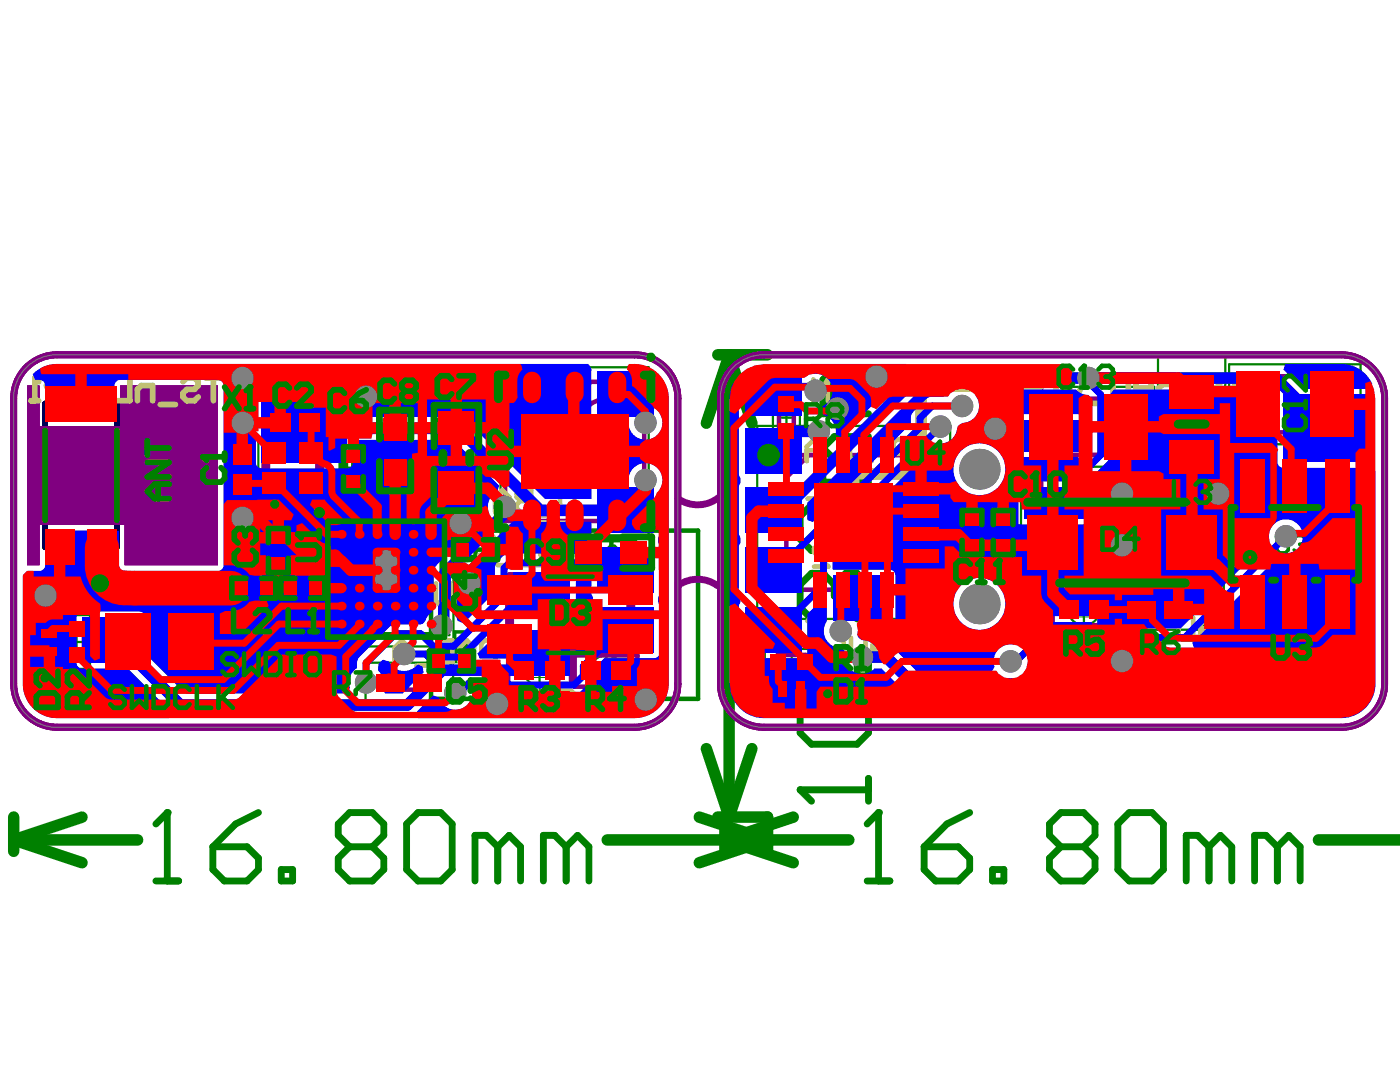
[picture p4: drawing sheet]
<svg xmlns="http://www.w3.org/2000/svg" width="279mm" height="216mm" viewBox="0 0 279 216" stroke-linecap="round" stroke-linejoin="round" font-family="sans-serif">
<g fill="none" stroke="#008000" stroke-width=".45">
<path d="M99.9 73.3h29.6v33.6h-29.6zM154.3 78h5.3v10.7h-5.3zM204.1 77.2h26.2v15.9h-26.2zM231.1 71.2h13.4v26.9h-13.4zM245.3 72.7h26.2v15.9h-26.2zM45.1 87.3h6.5v12.7h-6.5zM52.5 81.1h12.7v6.5h-12.7zM151.1 85h38.5v38.5h-38.5zM155.5 83.3h2.9M156.9 81.9v2.9M203.8 98.4h40.4v19.7h-40.4zM63.6 102.1h26.9v26.9h-26.9z"/>
<path d="M210 118.4h12.7v6.4h-12.7zM216.3 117.1v9M222.8 117.6h17.5v8.1h-17.5zM5.7 122.6h8.3v11h-8.3zM12.6 122.7h5.4v10.8h-5.4zM13.8 128.1h2.9M15.3 126.6v3M73 132.2h17.4v8.1h-17.4zM101.3 130.5h12.7v6.4h-12.7zM103.2 133.7h9M107.7 129.2v9M114.6 130.7h12.7v6.4h-12.7z"/>
<path d="M116.5 133.9h8.9M121 129.4v9M152.5 133.4h11v8.3h-11zM152.6 129.5h10.8v5.3h-10.8zM156.5 132.2h3M158 130.7v2.9M211.8 121.6h9"/>
<circle cx="107.7" cy="133.7" r="3.1"/>
<circle cx="121" cy="133.9" r="3.1"/>
<circle cx="216.3" cy="121.6" r="3.1"/>
</g>
<path d="M104.9 132.2h5.6v3h-5.6zM118.1 132.4h5.7v3h-5.7zM213.5 120.1h5.6v3h-5.6z" fill="none" stroke="#008000" stroke-width=".2"/>
<g fill="none" stroke="#008000" stroke-width=".9">
<path d="M48.8 84.8h19.2v19.8h-19.2zM68.5 89.1h4.1v8.9h-4.1zM69 93.6h3M70.5 92.1v2.9M75.7 81.8h6.3v16.1h-6.3zM76.4 89.9h4.9M78.9 87.4v4.9M86.6 80.9h9v21h-9zM87.1 91.4h8M91.1 87.4v8M110.2 90.1h9M114.7 85.6v8.9"/>
<path d="M46.2 115.3h8.9v4.1h-8.9zM49.2 117.4h2.9M50.6 115.9v2.9M53.5 105.4h4.1v8.9h-4.1zM54.1 109.9h2.9M55.5 108.4v2.9M56 115.3h8.9v4.1h-8.9zM59 117.4h2.9M60.4 115.9v2.9M72.6 115.6h8.9M77.1 111.1v8.9M86 105.9h53.3v33.6h-53.3z"/>
<path d="M90.4 107.6h9v4.1h-9zM93.4 109.7h3M94.9 108.2v3M113.9 107.1h16.2v6.3h-16.2zM119.5 110.3h5M122 107.8v4.9M191.9 101.8h4.1v8.9h-4.1zM192.5 106.2h3M192.5 103.4h3v5.7h-3zM194 104.8v2.9M198.1 101.8h4.2v8.9h-4.2zM198.7 106.3h3"/>
<path d="M198.7 103.4h3v5.7h-3zM200.2 104.8v2.9M85.6 129.8h9v4.2h-9zM88.6 131.9h3M90.1 130.4v3"/>
</g>
<g fill="none" stroke="#800080" stroke-width=".9">
<path d="M100.8 76.2h27.8v27.7h-27.8zM208.3 79.6h17.9v11.2h-17.9zM234.2 77.5h7.2v14.3h-7.2zM249.5 75.1h17.9v11.2h-17.9zM47 90.9h2.7v5.4h-2.7zM56.2 83h5.4v2.7h-5.4zM155.5 80.5h2.9v5.7h-2.9zM156.9 90.8h26.9v26.9h-26.9zM161.4 90.8l-4.5 4.5M210.1 118.5h12.5v6.3h-12.5zM211.5 100.2h25v16.1h-25zM216.5 100.2l-5 5"/>
<path d="M13.8 125.3h2.9v5.6h-2.9zM79 134.9h5.4v2.7h-5.4zM101.4 130.6h12.6v6.2h-12.6zM114.7 130.7h12.5v6.3h-12.5zM155.2 130.7h5.6v2.9h-5.6zM228.9 120.3h5.3v2.7h-5.3z"/>
<circle cx="120.5" cy="84.2" r="4.5"/>
<circle cx="9" cy="135.3" r=".45"/>
<circle cx="165.2" cy="138.4" r=".45"/>
</g>
<path d="M183.8 77.1h23.3v60h-23.3zM183.8 94.5h-13.4v11.7h13.4" fill="none" stroke="#800080" stroke-width="2.3"/>
<path d="M7.9 124.8h3.9v6.6h-3.9zM154.7 135.6h6.6v3.9h-6.6z" fill="none" stroke="#800080" stroke-width="1.1"/>
<path d="M53 89h10.8v8.9h-10.8zM101.7 115.1h24.2v15.2h-24.2z" fill="none" stroke="#800080" stroke-width="1.8"/>
<path d="M254.8 106.9v2.8l.6 .6h1.1l.6-.6v-2.8M258.2 107.5l.6-.6h1.2l.5 .6v.5" fill="none" stroke="#008000" stroke-width=".69"/>
<circle cx="260.5" cy="108" r=".34" fill="#008000"/>
<path d="M73.5 113.9v2.9l.6 .6h1.1l.6-.6v-2.9M76.9 117.4h1.1M77.5 113.9v3.5M259.4 108.6h.6M260 108.6l.5 .6v.5l-.5 .6h-1.2l-.6-.6M260.5 108l-.5 .6M89.6 126.7l-.6-.6h-1.1l-.6 .6v2.2l.6 .6h1.1l.6-.6M93 126.1h-2.3v1.7l1.2-.6h.6l.5 .6v1.1l-.5 .6h-1.2l-.6-.6" fill="none" stroke="#008000" stroke-width=".69"/>
<path d="M69 90.7h3v5.7h-3zM76.4 85.2h4.9v9.4h-4.9zM87.1 83.8h8v15.2h-8zM47.8 115.9h5.7v2.9h-5.7zM54.1 107h2.9v5.7h-2.9zM57.6 115.9h5.7v2.9h-5.7zM66 104.6h22.1v22h-22.1zM92.1 108.2h5.6v3h-5.6zM117.3 107.8h9.4v4.9h-9.4zM87.3 130.4h5.6v3h-5.6z" fill="none" stroke="#008000" stroke-width=".9"/>
<circle cx="77.5" cy="113.9" r=".34" fill="#008000"/>
<path d="M88.9 94.1v-2.3h.6l2.3 2.3h.6M89.5 95.3l-.6 .5v1.2l.6 .5h2.3l.6-.5v-1.2l-.6-.5M58 111v3.4h2.3M61.4 114.4h1.2M62 111v3.4M77.5 113.9l-.6 .6" fill="none" stroke="#008000" stroke-width=".69"/>
<path d="M77.9 87.8l-.4-.4v-.9l.4-.5h1.9l.4 .5v.9l-.4 .4M78.9 89.2l.4-.5h.5l.4 .5v.9l-.4 .5h-.5l-.4-.5M78.9 89.2l-.5-.5h-.5l-.4 .5v.9l.4 .5h.5l.5-.5M78.9 89.2v.9" fill="none" stroke="#008000" stroke-width=".46"/>
<circle cx="62" cy="111" r=".34" fill="#008000"/>
<path d="M50.3 110.2l-.5 .5v1.2l.5 .6h2.3l.6-.6v-1.2l-.6-.5M50.9 106.8h-.6l-.5 .5v1.2l.5 .5M62 111l-.6 .5" fill="none" stroke="#008000" stroke-width=".69"/>
<circle cx="50.9" cy="106.8" r=".34" fill="#008000"/>
<path d="M72.9 94.8l.6-.6h1.1v1.7l-.6 .6h-.5l-.6-.6zM73.5 93.1l-.6-.6v-1.1l.6-.6h2.3l.5 .6v1.1l-.5 .6M74.6 94.2l1.2 1.2 .5 1.1M50.9 106.8l.6 .5M51.5 107.3v.6M51.5 107.3l.5-.5h.6l.6 .5v1.2l-.6 .5" fill="none" stroke="#008000" stroke-width=".69"/>
<path d="M48.8 119.8h1.9l-1.9 1.8v.4l.5 .5h.9l.5-.5M51.6 119.8h1.8v2.7M123.1 109.3l-.4-.4h-.9l-.5 .4v1.9l.5 .4h.9l.4-.4v-.5l-.4-.4h-1.4M124.1 109.3l.4-.4h.9l.5 .4v1.9l-.5 .4h-.9l-.4-.4" fill="none" stroke="#008000" stroke-width=".46"/>
<circle cx="69.5" cy="108" r="1.34" fill="none" stroke="#008000" stroke-width=".9"/>
<path d="M247.7 95.1h4.4v5.8h-4.4zM255.7 95.1h4.5v5.8h-4.5zM264.7 95.1h4.5v5.8h-4.5zM247.7 116.1h4.4v5.9h-4.4zM256.2 116.1h4.5v5.9h-4.5zM264.7 116.1h4.5v5.9h-4.5z" fill="#000"/>
<path d="M245.7 101.3h25.5M245.7 115.8h25.5" fill="none" stroke="#000" stroke-width="1.4"/>
<path d="M9 80.5h14.3v28.7h-14.3z" fill="none" stroke="#000" stroke-width="1.1"/>
<path d="M144.7 167.6l13.6 4.5M144.7 167.6h24.7M144.7 163v6.9M158.3 163.1l-13.6 4.5M263.1 167.6h16.3" fill="none" stroke="#008000" stroke-width="2.3"/>
<path d="M173.1 175.8h4.5M175.3 162.1v13.7" fill="none" stroke="#008000" stroke-width="1.4"/>
<circle cx="175.3" cy="162.1" r=".69" fill="#008000"/>
<g fill="none" stroke="#008000" stroke-width="1.4">
<path d="M159.7 157.6h13.6M173.3 155.3v4.6M175.3 162.1l-2.2 2.3M184.4 169h6.8l2.3 2.2v2.3l-2.3 2.3h-4.5l-2.3-2.3zM193.5 162.1l-4.5 2.3-4.6 4.6M198.1 173.5h2.2v2.3h-2.2zM211.7 169l-2.3 2.2v2.3l2.3 2.3h4.6l2.2-2.3v-2.3l-2.2-2.2M211.7 169h4.6M211.7 169l-2.3-2.3v-2.3l2.3-2.3h4.6l2.2 2.3v2.3l-2.2 2.3M223.1 164.4l2.3-2.3h4.5l2.3 2.3v9.1l-2.3 2.3h-4.5l-2.3-2.3zM241.3 169l-2.3-2.3h-2.3v9.1M241.3 169v6.8"/>
<path d="M241.3 169l2.3-2.3 2.2 2.3v6.8M254.9 169l-2.2-2.3h-2.3v9.1M254.9 169v6.8M254.9 169l2.3-2.3 2.3 2.3v6.8"/>
</g>
<g fill="none" stroke="#008000" stroke-width="2.3">
<path d="M143.2 70.8h10M145.5 70.8l4.6 13.6M145.5 70.8l-4.5 13.6M145.5 70.8v92.2M141 149.4l4.5 13.6M150.1 149.4l-4.6 13.6M2.7 167.6l13.7 4.5M2.7 167.6h24.8M2.7 163v6.9M16.4 163.1l-13.7 4.5M121.2 167.6h32M139.5 163.1l13.7 4.5"/>
<path d="M143.2 163h10v6.9M153.2 167.6l-13.7 4.5"/>
</g>
<circle cx="159.7" cy="157.6" r=".69" fill="#008000"/>
<path d="M164.2 114.4h-2.2l-2.3 2.3v4.5l2.3 2.3M171.1 132.6h2.2v2.3h-2.2zM159.7 157.6l2.3 2.3M159.7 141.7l2.3-2.3h9.1l2.2 2.3v4.5l-2.2 2.3h-9.1l-2.3-2.3z" fill="none" stroke="#008000" stroke-width="1.4"/>
<circle cx="164.2" cy="114.4" r=".69" fill="#008000"/>
<path d="M166.5 78l-2.3 2.3v2.3h9.1M166.5 78h6.8M173.3 73.5h-6.8l-2.3 2.2 2.3 2.3M166.5 91.7l-2.3 2.2v2.3h9.1M166.5 91.7h6.8M173.3 87.1h-6.8l-2.3 2.3 2.3 2.3M159.7 103l2.3-2.2h9.1l2.2 2.2v4.6l-2.2 2.3h-9.1l-2.3-2.3zM164.2 114.4l2.3 2.3M166.5 116.7v2.2M166.5 116.7l2.3-2.3h2.3l2.2 2.3v4.5l-2.2 2.3M31.1 175.8h4.6M33.4 162.1v13.7" fill="none" stroke="#008000" stroke-width="1.4"/>
<circle cx="33.4" cy="162.1" r=".69" fill="#008000"/>
<g fill="none" stroke="#008000" stroke-width="1.4">
<path d="M33.4 162.1l-2.3 2.3M42.5 169h6.8l2.3 2.2v2.3l-2.3 2.3h-4.5l-2.3-2.3zM51.6 162.1l-4.6 2.3-4.5 4.6M56.1 173.5h2.3v2.3h-2.3zM69.8 169l-2.3 2.2v2.3l2.3 2.3h4.5l2.3-2.3v-2.3l-2.3-2.2M69.8 169h4.5M69.8 169l-2.3-2.3v-2.3l2.3-2.3h4.5l2.3 2.3v2.3l-2.3 2.3M81.1 164.4l2.3-2.3h4.6l2.2 2.3v9.1l-2.2 2.3h-4.6l-2.3-2.3zM99.3 169l-2.2-2.3h-2.3v9.1M99.3 169v6.8M99.3 169l2.3-2.3 2.3 2.3v6.8M113 169l-2.3-2.3h-2.3v9.1"/>
<path d="M113 169v6.8M113 169l2.3-2.3 2.2 2.3v6.8"/>
</g>
<path d="M5.3 73.3a8.6 8.6 0 0 1 6.1-2.5h115.2a8.7 8.7 0 0 1 8.7 8.7v56.9a8.7 8.7 0 0 1-8.7 8.7h-115.2a8.7 8.7 0 0 1-8.7-8.7v-56.9a8.6 8.6 0 0 1 2.6-6.2zM146.3 73.3a8.6 8.6 0 0 1 6.2-2.5h115.2a8.7 8.7 0 0 1 8.6 8.7v56.9a8.7 8.7 0 0 1-8.6 8.7h-115.2a8.7 8.7 0 0 1-8.7-8.7v-56.9a8.6 8.6 0 0 1 2.5-6.2zM143.7 99.1a6.8 6.8 0 0 1-8.4 .4M135.4 116.7a6.8 6.8 0 0 1 7.8 .1" fill="none" stroke="#800080" stroke-width="1.4"/>
<path d="M145.7 73.9a8.5 8.5 0 0 1 6.8-3.1h115.2a8.6 8.6 0 0 1 8.6 8.7v56.9a8.6 8.6 0 0 1-8.6 8.7h-115.2a8.6 8.6 0 0 1-8.7-8.7v-56.9a8.3 8.3 0 0 1 1.9-5.6z" fill="none" stroke="#808080" stroke-width=".2"/>
<path d="M5.4 76.9h2.5v8.1h16.1v-8.1h19.5v35.9h-18.6v-8.1h-17v8.1h-2.5z" fill="#800080"/>
<path d="M4.7 73.9a8.5 8.5 0 0 1 6.7-3.1h115.2a8.6 8.6 0 0 1 8.7 8.7v56.9a8.6 8.6 0 0 1-8.7 8.7h-115.2a8.6 8.6 0 0 1-8.7-8.7v-56.9a8.3 8.3 0 0 1 2-5.6z" fill="none" stroke="#808080" stroke-width=".2"/>
<path d="M5.3 73.3a8.6 8.6 0 0 1 6.1-2.5h115.2a8.7 8.7 0 0 1 8.7 8.7v56.9a8.7 8.7 0 0 1-8.7 8.7h-115.2a8.7 8.7 0 0 1-8.7-8.7v-56.9a8.6 8.6 0 0 1 2.6-6.2z" fill="none" stroke="#800080" stroke-width="1.4"/>
<path d="M186.5 119.2l-.2 .6 .2 .4 .7 .3v-.3a.42 .42 0 0 1-.5-.5 .42 .42 0 0 1 .5-.3h1.9v-.4h-2.1zM186.4 116.7v1.7h2.7v-.4h-2.4v-1.3zM186.7 114.2l-.3 .7 .1 .9 .6 .4 .9 .2a1.23 1.23 0 0 0 1.2-1.1 1.23 1.23 0 0 0-.8-1.3l-.1 .3a.9 .9 0 0 1 .5 1.2 .9 .9 0 0 1-1.2 .5l-.7-.3-.2-.5 .1-.6 .6-.3-.1-.4zM186.5 112.4l-.2 .5 .2 .5 .7 .3v-.4a.42 .42 0 0 1-.5-.4 .42 .42 0 0 1 .5-.4h1.9v-.4l-2.1 .1zM186.4 109.8v1.8h2.7v-.4h-2.4v-1.4zM186.7 107.4l-.3 .7 .1 .9 .6 .4 .9 .1a1.23 1.23 0 0 0 1.2-1 1.23 1.23 0 0 0-.8-1.4l-.1 .4a.9 .9 0 0 1 .5 1.2 .9 .9 0 0 1-1.2 .4l-.7-.2-.2-.6 .1-.5 .6-.4-.1-.3zM186.5 105.5l-.2 .6 .2 .5 .7 .2v-.3a.42 .42 0 0 1-.5-.5 .42 .42 0 0 1 .5-.3h1.9v-.4h-2.1zM186.4 103v1.7h2.7v-.3h-2.4v-1.4zM186.7 100.5l-.3 .7 .1 .9 .6 .4 .9 .2a1.23 1.23 0 0 0 1.2-1.1 1.23 1.23 0 0 0-.8-1.3l-.1 .4a.9 .9 0 0 1 .5 1.1 .9 .9 0 0 1-1.2 .5l-.7-.3-.2-.5 .1-.6 .6-.3-.1-.4zM186.5 98.7l-.2 .5 .2 .5 .7 .3v-.4a.42 .42 0 0 1-.5-.4 .42 .42 0 0 1 .5-.4h1.9v-.3h-2.1zM186.4 96.2v1.7h2.7v-.4h-2.4v-1.3zM186.7 93.7l-.3 .7 .1 .9 .6 .4 .9 .1a1.23 1.23 0 0 0 1.2-1 1.23 1.23 0 0 0-.8-1.4l-.1 .4a.9 .9 0 0 1 .5 1.2 .9 .9 0 0 1-1.2 .4l-.7-.2-.2-.5 .1-.6 .6-.3-.1-.4z" fill="#c0c073"/>
<path d="M159.8 109.1l2.6-2.6h3.8l3.1 3h1M163.8 115.1v6.1l-2.7 2.7M179.1 120l1.4 1.4v3.7" fill="none" stroke="#c0c073" stroke-width=".91"/>
<path d="M207.1 77.1h-23.3v60h23.3M183.8 94.5h-13.4v11.7h13.4M207.1 105.8v16.5" fill="none" stroke="#c0c073" stroke-width="2.3"/>
<g fill="none" stroke="#c0c073" stroke-width="1.1">
<path d="M210 79.7h1.5M210.8 75.2v4.5M213.1 76.7l1.5 3 1.5-3M222.1 75.2v3l1.6 1.5 1.5-1.5v-3M226.7 77.5h3M226.7 75.2v4.5M229.7 75.2v4.5M231.2 79.7v-2.2l.8-.8h2.3v3M240.3 76l.8-.8h1.5l.8 .8v.7l-.8 .8h-1.5l-.8 .7v.8l.8 .7h1.5l.8-.7M244.9 75.2h3M246.4 75.2v4.5M249.4 75.2h3.1v4.5h-3.1"/>
<path d="M251 77.5h1.5M217.6 80.5h3M235.8 80.5h3"/>
</g>
<circle cx="210.8" cy="75.2" r=".57" fill="#c0c073"/>
<path d="M210.8 75.2l.7 .8" fill="none" stroke="#c0c073" stroke-width="1.1"/>
<path d="M229.5 123.3v4.3h-2.2l-.7-.7v-.8l.7-.7h2.2M230.9 128.3h2.9M235.2 124l.8-.7h2.1v4.3h-2.1l-.8-.7zM239.6 127.6v-2.9l1.4-1.4 1.4 1.4v2.9M239.6 125.4h2.8M246.8 126.1h-2.2l-.7-.7v-1.4l.7-.7h2.2v4.3" fill="none" stroke="#c0c073" stroke-width=".91"/>
<circle cx="229.5" cy="125.4" r=".46" fill="#c0c073"/>
<path d="M272.3 95.8v4.3h-2.2l-.7-.7v-.7l.7-.8h2.2M229.5 123.3h-2.2l-.7 .7v.7l.7 .7h2.2" fill="none" stroke="#c0c073" stroke-width=".91"/>
<circle cx="272.3" cy="97.9" r=".46" fill="#c0c073"/>
<path d="M256.4 97.9h2.9M257.9 96.5v2.9M260.8 95.8h2.8M262.2 95.8v4.3M265.1 97.9h2.9M272.3 95.8h-2.2l-.7 .7v.7l.7 .7h2.2M265.1 100.1v-2.9l1.4-1.4 1.5 1.4v2.9M272 114.5v4.3h-2.2l-.7-.7v-.8l.7-.7h2.2" fill="none" stroke="#c0c073" stroke-width=".91"/>
<circle cx="272" cy="116.6" r=".46" fill="#c0c073"/>
<g fill="none" stroke="#c0c073" stroke-width=".91">
<path d="M171.8 113.1h1.4M172.5 108.7v4.4M174.7 108.7v4.4l2.9-4.4v4.4M179.7 108.7h1.5M179.7 113.1h1.5M180.5 108.7v4.4M256.1 116.6h2.9M260.4 114.5h2.9M261.9 114.5v4.3M264.8 116.6h2.8M264.8 118.8v-2.9l1.4-1.4 1.4 1.4v2.9M272 114.5h-2.2l-.7 .7v.7l.7 .7h2.2"/>
<path d="M161.2 127.3h2.9M162.6 127.3v4.3M164.7 136.9l.7-.7h2.1v4.3h-2.1l-.7-.7zM168.4 127.3v4.3h-2.9M169 136.2v4.3l2.9-4.3v4.3M169.8 127.3v3.6l.8 .7h1.4l.7-.7v-3.6M173.3 136.9l.7-.7h1.5l.7 .7v2.9l-.7 .7h-1.5l-.7-.7v-1.4h1.4M174.2 129.4h2.8M174.2 131.6v-2.9l1.4-1.4 1.4 1.4v2.9M178.5 127.3h2.9v4.3M179.9 129.4h1.5"/>
</g>
<circle cx="172.5" cy="108.7" r=".46" fill="#c0c073"/>
<path d="M172.7 99.5v4.3h-2.1l-.8-.7v-.7l.8-.7h2.1M178.5 99.5v2.9l1.4 1.4 1.5-1.4v-2.9M165.3 109.5l-.7-.8h-1.4l-.8 .8v.7l2.9 2.9h-2.9M166.8 110.2l2.9 2.9M172.5 108.7l.7 .8M174.2 104.6h2.8" fill="none" stroke="#c0c073" stroke-width=".91"/>
<circle cx="172.7" cy="101.7" r=".46" fill="#c0c073"/>
<g fill="none" stroke="#c0c073" stroke-width=".91">
<path d="M162.3 75.7v4.3l2.9-4.3v4.3M166.7 75.7h2.8v4.3h-2.8M168.1 77.9h1.4M175.3 75.7v2.9l1.4 1.4 1.5-1.4v-2.9M161 89.8h2.9M161 92v-2.9l1.4-1.4 1.5 1.4v2.9M161.2 99.5h2.9M162.6 99.5v4.3M165.3 92.7h2.9M170.4 87.7h2.1v4.3h-2.1l-.7-.7v-2.9zM171 80.7h2.9M172.7 99.5h-2.1l-.8 .7v.8l.8 .7h2.1"/>
<path d="M174 92v-2.9l1.4-1.4 1.5 1.4v2.9M174 89.8h2.9M181.2 90.6h-2.2l-.7-.8v-1.4l.7-.7h2.2v4.3M165.5 101.7h2.9M165.5 103.8v-2.8l1.5-1.5 1.4 1.5v2.8M193.7 103.8v1.5M193.7 104.5h4.3M197.3 106.7l.7 .7v1.5l-.7 .7h-.7l-.7-.7v-1.5l-.7-.7h-.8l-.7 .7v1.5l.7 .7"/>
</g>
<circle cx="198" cy="104.5" r=".46" fill="#c0c073"/>
<path d="M98.7 112.1l.7 .7h14.6l2.8 2.7v3.5l1.3 1.3M106.9 105.2l1-.9h7l3.7 3.7M198 104.5l-.7 .8" fill="none" stroke="#c0c073" stroke-width=".91"/>
<circle cx="219.1" cy="134.1" r=".48" fill="none" stroke="#c0c073" stroke-width="2.3"/>
<g fill="none" stroke="#c0c073" stroke-width="1.1">
<path d="M6.2 80h1.5M7 75.4v4.6M9.2 76.9l1.6 3.1 1.5-3.1M18.3 75.4v3l1.5 1.6 1.6-1.6v-3M25.9 75.4v4.6h-3M27.4 80v-2.3l.8-.8h2.3v3.1M36.5 76.2l.8-.8h1.5l.8 .8v.7l-.8 .8h-1.5l-.8 .7v.8l.8 .8h1.5l.8-.8M41.1 75.4h3M42.6 75.4v4.6M45.6 75.4h3.1v4.6h-3.1M47.1 77.7h1.6M13.8 80.7h3"/>
<path d="M32 80.7h3"/>
</g>
<circle cx="7" cy="75.4" r=".57" fill="#c0c073"/>
<path d="M7 75.4l.7 .8" fill="none" stroke="#c0c073" stroke-width="1.1"/>
<g fill="none" stroke="#c0c073" stroke-width=".91">
<path d="M78.4 116.4h2.9M79.8 116.4v4.3M85.6 116.4v4.3h-2.9M87 116.4v3.6l.7 .7h1.5l.7-.7v-3.6M91.3 118.6h2.9M95.7 116.4h2.9v4.3M97.1 118.6h1.5M105 110.7h1.4M105.7 106.4v4.3M107.9 106.4v4.3l2.8-4.3v4.3M112.9 106.4h1.4M112.9 110.7h1.4"/>
<path d="M113.6 106.4v4.3M78.8 129.9h2.8M78.8 132.1v-2.9l1.4-1.4 1.4 1.4v2.9M83.1 132.8h2.9M87.4 128.5l.7-.7h2.2v4.3h-2.2l-.7-.7zM91.3 120.7v-2.9l1.5-1.4 1.4 1.4v2.9M91.7 132.1v-2.9l1.5-1.4 1.4 1.4v2.9M91.7 129.9h2.9M98.9 130.6h-2.1l-.7-.7v-1.4l.7-.7h2.1v4.3M103.6 137.5h2.1v4.3h-2.1l-.8-.7v-2.9zM107.2 137.5v4.3l2.8-4.3v4.3M111.5 138.2l.7-.7h1.4l.8 .7v2.9l-.8 .7h-1.4l-.7-.7v-1.5h1.4"/>
</g>
<circle cx="105.7" cy="106.4" r=".46" fill="#c0c073"/>
<path d="M106 97.8v4.3h-2.2l-.7-.7v-.7l.7-.7h2.2M111.8 97.8v2.9l1.4 1.4 1.4-1.4v-2.9M98.5 107.1l-.7-.7h-1.5l-.7 .7v.7l2.9 2.9h-2.9M99.9 107.8l2.9 2.9M105.7 106.4l.7 .7M107.4 102.8h2.9" fill="none" stroke="#c0c073" stroke-width=".91"/>
<circle cx="106" cy="100" r=".46" fill="#c0c073"/>
<path d="M98.5 75.9v4.3l2.9-4.3v4.3M102.8 75.9h2.9v4.3h-2.9M104.3 78.1h1.4M111.5 75.9v2.9l1.4 1.4 1.5-1.4v-2.9M94.5 97.8h2.9M95.9 97.8v4.3M98.8 100h2.9M106 97.8h-2.2l-.7 .7v.7l.7 .8h2.2M107.2 80.9h2.8M68.1 114.6v4.3h-2.2l-.7-.7v-.7l.7-.7h2.2M98.8 102.1v-2.9l1.4-1.4 1.5 1.4v2.9" fill="none" stroke="#c0c073" stroke-width=".91"/>
<circle cx="68.1" cy="116.8" r=".46" fill="#c0c073"/>
<path d="M68.4 95.9v4.3h-2.1l-.8-.7v-.7l.8-.7h2.1M52.2 116.8h2.9M56.6 114.6h2.8M58 114.6v4.3M60.9 116.8h2.9M60.9 118.9v-2.9l1.4-1.4 1.5 1.4v2.9M68.1 114.6h-2.2l-.7 .7v.7l.7 .8h2.2" fill="none" stroke="#c0c073" stroke-width=".91"/>
<circle cx="68.4" cy="98.1" r=".46" fill="#c0c073"/>
<g fill="none" stroke="#c0c073" stroke-width=".91">
<path d="M52.6 98.1h2.9M54 96.6v2.9M56.9 95.9h2.9M58.3 95.9v4.3M61.2 98.1h2.9M68.4 95.9h-2.1l-.8 .7v.8l.8 .7h2.1M12.1 118h2.9M20.7 116.6l.8-.7h2.1v4.3h-2.1l-.8-.7zM25.1 118h2.8M32.3 118.8h-2.2l-.7-.8v-1.4l.7-.7h2.2v4.3M61.2 100.2v-2.8l1.5-1.5 1.4 1.5v2.8M12.1 120.2v-2.9l1.4-1.4 1.5 1.4v2.9"/>
<path d="M16.4 120.9h2.9M25.1 120.2v-2.9l1.4-1.4 1.4 1.4v2.9"/>
</g>
<path d="M4.7 73.9a8.5 8.5 0 0 1 6.7-3.1h115.2a8.6 8.6 0 0 1 8.7 8.7v56.9a8.6 8.6 0 0 1-8.7 8.7h-115.2a8.6 8.6 0 0 1-8.7-8.7v-56.9a8.3 8.3 0 0 1 2-5.6zM145.7 73.9a8.5 8.5 0 0 1 6.8-3.1h115.2a8.6 8.6 0 0 1 8.6 8.7v56.9a8.6 8.6 0 0 1-8.6 8.7h-115.2a8.6 8.6 0 0 1-8.7-8.7v-56.9a8.3 8.3 0 0 1 1.9-5.6z" fill="none" stroke="#808080" stroke-width=".2"/>
<g fill="#00f">
<path d="M256.5 72.6h11.2a6.8 6.8 0 0 1 6.2 4l-.8 1h-13.1l-3.9-3.8z"/>
<path d="M161.1 100.3l22.6-22.6h4.3l.6 1.2-.3 .3h-2.3l-.7 .1-.6 .4-2.6 2.7a3 3 0 0 0-.3 2.2l-19.6 19.6-1.1-.5z"/>
<path d="M205 132.3l.9-.8h13.1v-2.5h10.2l.6 1.2v4h-24.2l-.7-1.1z"/>
<path d="M161.8 72.7l19.1-.1 .3 1.2-13.4 13.4-1-.6a3.4 3.4 0 0 0-3.6-3.9l-1-.6 .6-.8a3.4 3.4 0 0 0 3.3-3.6 3.4 3.4 0 0 0-3.9-3.1l-1.1-.8z"/>
<path d="M146.3 76.4l1.1 .3v6.2l.4 .9-.4 1.6 .1 9.4a1.83 1.83 0 0 1 .1 1.9l-.2 .6 .1 9.4a1.83 1.83 0 0 1 .1 1.9l-.2 .6 .1 9.4a1.83 1.83 0 0 1 .1 1.9l-.2 .6v9.1a1.15 1.15 0 0 0 1.2 1.1h11.4a1.15 1.15 0 0 0 1.1-1.1v-7.7l2.9-2.8 1 .4v3.8a3.4 3.4 0 0 0-.2 3.6 3.4 3.4 0 0 0 3.1 1.8l.5 .4a1.18 1.18 0 0 1 .2 1.4 3.4 3.4 0 0 0 2.2 3.2 3.4 3.4 0 0 0 3.7-.9h1.4l4.8 4.7a2.28 2.28 0 0 0 1.6 .7h47.5a1.67 1.67 0 0 0 .5 1.8l.6 .2h11.4a1.15 1.15 0 0 0 1.1-1.2v-9.1a1.15 1.15 0 0 0-1.1-1.1h-3.9l-.4-1.1 17.9-18a3.4 3.4 0 0 0 4.1-3.1 3.4 3.4 0 0 0-3.6-3.6 3.4 3.4 0 0 0-3.1 4.1l-17.6 17.7h-16.7v-2.5h-15.7v4.8l-1.1 .9a3.4 3.4 0 0 0-3.7 4.5l-.7 1.1h-14.6l-4.7-4.7a2.3 2.3 0 0 0-1.6-.7h-2.4l-.1-.1a3.4 3.4 0 0 0-2.5-1l-.5-.4a1.17 1.17 0 0 1-.2-1.4l1-.8h5.3a1.15 1.15 0 0 0 1.2-1.2v-9.1a1.15 1.15 0 0 0-1.2-1.1h-11.3v-4.5l20.7-20.8a3.4 3.4 0 0 0 4.1-3l.2-.4a2.4 2.4 0 0 1 1.9-.8 3.4 3.4 0 0 0 1.5-5.3l.3-.9 .2-.3h19.6l.1 .1a3.4 3.4 0 0 0 2.4 1l.6 .7v3.1h-14.5v8.6h11.9l.4 1.1-.3 1v2.8h-12v8.5h15.7v-10.5l2-2 .5-.9v-12.5l1-1h31.1l1.3 1.3v13.2a1.15 1.15 0 0 0 1.2 1.1h17.3l1.1 .7v42.4a6.8 6.8 0 0 1-6.8 6.9h-115.2a6.8 6.8 0 0 1-6.9-6.9v-57a6.7 6.7 0 0 1 .7-3zM190.3 93.6a5.2 5.2 0 0 0 10.3 0 5.2 5.2 0 0 0-10.3 0zM190.3 120.5a5.2 5.2 0 0 0 10.3 0 5.2 5.2 0 0 0-10.3 0z"/>
</g>
<path d="M156.9 77.1h5l.9 .9M217.2 75.4v.9l2.5 2.4v12.1l-2.5 2.5v4.6l-2.5 2.5h-3.6M187.7 85.1l-23.4 23.3v8.3l-9.3 9.3h-.5M192 81h-6l-2.4 2.4v1.9l-28.5 28.5h-.6M171.5 119.2l-3.7 3.7v3M256.6 107l-20.2 20.2h-28.9l-4.7 4.8h-1.1M236 135l-.7 .7" fill="none" stroke="#00f" stroke-width="1.4"/>
<path d="M163.4 86.1h-6.7l-3.1 3.1M262.3 83.1l-7.7-7.7h-71.8l-23.5 23.5M172 131.1h4.9l5.4 5.4h52.2l.8-.8" fill="none" stroke="#00f" stroke-width="2.3"/>
<g fill="#00f">
<path d="M230.9 130.5h11.4v9.1h-11.4z" fill-rule="evenodd"/>
<path d="M256.1 78.8h17.1v13.4h-17.1z" fill-rule="evenodd"/>
<path d="M166.2 114.8h11.3v9.1h-11.3z" fill-rule="evenodd"/>
<path d="M256.1 123.5h17.1v13.4h-17.1z" fill-rule="evenodd"/>
<path d="M148.6 85.4h11.4v9.1h-11.4z" fill-rule="evenodd"/>
<path d="M148.6 133h11.4v9.1h-11.4z" fill-rule="evenodd"/>
<path d="M148.6 121.1h11.4v9.1h-11.4z" fill-rule="evenodd"/>
<path d="M148.6 109.2h11.4v9.1h-11.4z" fill-rule="evenodd"/>
<path d="M148.6 97.3h11.4v9.1h-11.4z" fill-rule="evenodd"/>
<path d="M148.6 73.8h11.4v9.1h-11.4z" fill-rule="evenodd"/>
</g>
<g fill="#808080">
<circle cx="223.9" cy="98.5" r="2.24"/>
<circle cx="243.1" cy="98.5" r="2.24"/>
<circle cx="223.9" cy="108.8" r="2.24"/>
<circle cx="174.9" cy="75.2" r="2.24"/>
<circle cx="198.6" cy="85.5" r="2.24"/>
<circle cx="167.8" cy="125.9" r="2.24"/>
<circle cx="172" cy="131.1" r="2.24"/>
<circle cx="167.1" cy="81.5" r="2.24"/>
<circle cx="163.4" cy="86.1" r="2.24"/>
<circle cx="162.8" cy="78" r="2.24"/>
<circle cx="223.9" cy="131.9" r="2.24"/>
<circle cx="201.7" cy="132" r="2.24"/>
<circle cx="192" cy="81" r="2.24"/>
<circle cx="187.7" cy="85.1" r="2.24"/>
<circle cx="256.6" cy="107" r="2.24"/>
<circle cx="217.2" cy="75.4" r="2.24"/>
<circle cx="195.5" cy="93.6" r="4.1"/>
<circle cx="195.5" cy="120.5" r="4.1"/>
</g>
<g fill="#00f">
<path d="M204.4 83.8h13.4v6.3h-13.4z" fill-rule="evenodd"/>
<path d="M204.4 97.2h13.4v6.3h-13.4z" fill-rule="evenodd"/>
<path d="M204.4 124.1h13.4v6.2h-13.4z" fill-rule="evenodd"/>
</g>
<g fill="#00f">
<path d="M114.9 114.3h3.1l.1 4.3a1.84 1.84 0 0 1 .1 1.9l-.2 .6v7.6l-1.9 2-1.2-.5v-4.7a1.67 1.67 0 0 1 0-2z"/>
<path d="M102.2 104.2h.1a3.4 3.4 0 0 0 1.5-1.6l1.3-.3a3.6 3.6 0 0 0 2.7 1.8h10.2l.1 2.6a1.84 1.84 0 0 1 .1 1.9l-.2 .6v1.4h-2.7l-.8-.1h-13.2a3.5 3.5 0 0 0-2 1.6l-.4 .6-.1 .7v4.7l-6.2 6.2h-.2a1.88 1.88 0 0 1-1.3-2.8v-6.2z"/>
<path d="M95.3 130.4l4.9-4.9 .5 .1 .6 .4v5.4h-5.6z"/>
<path d="M75.6 132.4l.7-.7 1.3 .3a3.4 3.4 0 0 0 5.6 .7l.3-.1 .8 .4 .2 1.2-4.1 4.2h-3.4l-.7-1.1a3.4 3.4 0 0 0-.8-3.5z"/>
<path d="M6.6 74.6a6.8 6.8 0 0 1 4.8-2h106l.6 1.2v9.4a1.15 1.15 0 0 0 1.2 1.1h6.2a3.4 3.4 0 0 0 4.3 3.3 3.4 3.4 0 0 0 2-5v-4.8l1.1-.5 .4 .2 .3 1.9v57a6.8 6.8 0 0 1-6.9 6.9h-43.1l-.3-.6-.1-.5 3.3-3.4 1.2 .4a3.4 3.4 0 0 0 3.8 2.4 3.4 3.4 0 0 0 2.9-3.4h6.3l1.1 .3h12.8l1.1-.3 2.3-2.3a3 3 0 0 0 .3-2.2l2.4-2.4h9.9a1.15 1.15 0 0 0 1.2-1.1l-.1-9.4a1.84 1.84 0 0 1-.1-1.9l.2-.6-.1-9.4a1.85 1.85 0 0 1-.1-1.9l.2-.6v-8.8a3.4 3.4 0 0 0-2-5.1 3.4 3.4 0 0 0-4.3 3.3l-.3 .3h-5.9a1.15 1.15 0 0 0-1.2 1.2v2.3h-9.2l-15.7-15.7a2.29 2.29 0 0 0-1.6-.7h-21.1v-4.3a1.15 1.15 0 0 0-1.1-1.2h-17.1a1.15 1.15 0 0 0-1.1 1.2v13.4a1.15 1.15 0 0 0 1.1 1.2h17.1a1.15 1.15 0 0 0 1.1-1.2v-4.5h20.1l9 9-.2 1.3a3.4 3.4 0 0 0-1.7 4.2l-10.4 10.4a2.28 2.28 0 0 0-.7 1.6v5.9a2.86 2.86 0 0 0-.2 1.9h-.2a3.4 3.4 0 0 0-1.2 1.7l-.5 .7-.5 .1h-4.9l-1 .3-6.5 6.4a2.83 2.83 0 0 0-.3 2 3.4 3.4 0 0 0-1.3 4l-.8 1.1h-32.1l-8-8v-7.2a1.15 1.15 0 0 0-1.2-1.2h-11.4a1.15 1.15 0 0 0-1.1 1.2v9.1a1.15 1.15 0 0 0 1.1 1.1h9.1l8.8 8.8-.1 .5-.4 .6h-22.4a6.8 6.8 0 0 1-6.8-6.9v-21.5l.8-1h2.5a1.15 1.15 0 0 0 1.1-1.1v-6.9h14.8v6.9a1.15 1.15 0 0 0 1.1 1.1h18.6a1.15 1.15 0 0 0 1.1-1.1v-35.9a1.15 1.15 0 0 0-1.1-1.1h-19.5a1.15 1.15 0 0 0-1.1 1.1v7h-13.9v-7a1.15 1.15 0 0 0-1.1-1.1h-.9zM116.2 90.1a3.4 3.4 0 0 0 6.8 0 3.4 3.4 0 0 0-6.8 0zM106.4 90.1a3.4 3.4 0 0 0 6.7 0 3.4 3.4 0 0 0-6.7 0z"/>
</g>
<path d="M57.8 85.5h33.7l16.3 16.3h17l-.6 .6M128.8 95.8v2l-3.4 3.4M100.7 101.1v1.3l-11.9 11.9v6.7l-.3 .3v3.2l-.4 .4M24.9 129.5l11.1 11.2h45.3l7-7h15.9l2.8-2.8" fill="none" stroke="#00f" stroke-width="2.3"/>
<path d="M125.4 78l3.4 3.3v3.1M107.9 119.3h-4.1l-11.8 11.8h-6.5l-.6-.6h-4.2M122.7 114.2l-1.7-1.7h-6.3l-.2-.2h-12.8l-1.1 1.1v5.5l-10.1 10h-4.1l-2.5-2.5h-4.9l-5.9 5.9v3.9M124.5 125.4h-.6l-7.5 7.6v1.8l-1.9 1.9h-12.8l-.4-.4h-7.7l-1.9 1.9h-.8M120.7 140.8l-.6 .6" fill="none" stroke="#00f" stroke-width="1.4"/>
<g fill="#00f">
<path d="M52.2 78.9h17.1v13.4h-17.1z" fill-rule="evenodd"/>
<path d="M52.2 123.6h17.1v13.4h-17.1z" fill-rule="evenodd"/>
<path d="M16.4 123.2h11.4v9.1h-11.4z" fill-rule="evenodd"/>
<path d="M102.4 114.1h11.4v9.1h-11.4z" fill-rule="evenodd"/>
<path d="M119.2 74.1h11.3v9.1h-11.3z" fill-rule="evenodd"/>
<path d="M119.2 97.3h11.3v9.1h-11.3z" fill-rule="evenodd"/>
<path d="M119.2 109.2h11.3v9.1h-11.3z" fill-rule="evenodd"/>
<path d="M119.2 121.1h11.3v9.1h-11.3z" fill-rule="evenodd"/>
<path d="M119.2 133h11.3v9.1h-11.3z" fill-rule="evenodd"/>
<path d="M102.4 125.8h11.4v9.1h-11.4z" fill-rule="evenodd"/>
</g>
<g fill="#808080">
<circle cx="128.9" cy="139.6" r="2.24"/>
<circle cx="128.8" cy="95.8" r="2.24"/>
<circle cx="128.8" cy="84.4" r="2.24"/>
<circle cx="99.2" cy="140.5" r="2.24"/>
<circle cx="90.9" cy="138.2" r="2.24"/>
<circle cx="88.1" cy="124.9" r="2.24"/>
<circle cx="80.6" cy="130.5" r="2.24"/>
<circle cx="93.7" cy="116.4" r="2.24"/>
<circle cx="91.9" cy="104.4" r="2.24"/>
<circle cx="73.1" cy="136.2" r="2.24"/>
<circle cx="73.1" cy="79.2" r="2.24"/>
<circle cx="48.4" cy="103.3" r="2.24"/>
<circle cx="100.7" cy="101.1" r="2.24"/>
<circle cx="77.1" cy="115.6" r="2.24"/>
<circle cx="9.1" cy="118.8" r="2.24"/>
<circle cx="109.8" cy="90.1" r="2.24"/>
<circle cx="119.6" cy="90.1" r="2.24"/>
<circle cx="48.4" cy="75.4" r="2.24"/>
<circle cx="77.1" cy="112" r="2.24"/>
<circle cx="48.5" cy="84.4" r="2.24"/>
</g>
<g fill="#f00">
<path d="M147.6 74.7a7 7 0 0 1 4.9-2.1h61.1l.7 1.2-.3 .3-.2 1.3 .2 .9-.8 1.1h-8.9v15.5h3.5v8.8h-3.8l-.2-1.5h-2.5v3.5h-2.2v-3.5h-4v3.5h-2.3v-3.5h-2.4l-.7-.9v-.6h-5.9v-1.2h-1.1v-3.6h-3.1v-6.9h5.2a3.4 3.4 0 0 0 3.9 1.4 3.4 3.4 0 0 0 2.4-3.3l.4-.4 .6-.3a3.4 3.4 0 0 0 2.9-5 3.4 3.4 0 0 0-5.8-.2h-11l-.7 .1-.6 .4-2 1.9-1-.4-.2-2.1-.4-.6-2.3-2.3-.7-.4-.7-.2h-4.3a3.3 3.3 0 0 0-4.8-.2h-5.9l-.7 .1-.6 .4-6.6 6.7-1.1-.5v-2.6a7 7 0 0 1 2-4.8zM185 93.9v2.5h4.7l1.1-.4a5.2 5.2 0 0 0 8.4 1.4 5.2 5.2 0 0 0-1.4-8.4 5.2 5.2 0 0 0-7.5 4l-.5 .7-.7 .2z"/>
<path d="M145.6 120.8l1.1-.4 8 8-.5 1.1h-1.6v5.4h.9a2.52 2.52 0 0 0 .7 2.6v2.7h2.4v1.2h2.1v-3.9h2.2v3.9h2.1v-3.4l.7-1h13.1l.7-.1 .6-.4 2.7-2.7h18.1a3.4 3.4 0 0 0 5.1 .7 3.4 3.4 0 0 0 0-5.1 3.4 3.4 0 0 0-5.1 .7h-18.9l-.7 .2-.6 .4-1.9 1.9-.5-.1-.9-1.2a3.4 3.4 0 0 0-3.5-3.7l-.8-.9 .1-.8-.2-1.5 .5-.9v-5.8h2.3v5.8h2.2v-5.8h1.1v-1.2h3.6v-3.1h7.8v-4.4h1.8l1.2 1.2v.9h12.5v3.8h3.8v3.6l.2 .8 .5 .8 1.7 1.7v2.8h12.3v-1.1h1.4v1h4.4l.4 .6 3.6 3.6 .6 .4 .7 .1h29l.8-.1 .6-.4 2-2h4.5v-13.1h-7.2l-.1-1.1h-3.6v7.7h-2.3v-7.7h-3.6l-.2 1.1h-6.6l-2.9-2.8v-9.1h-3.8v-6.1h3.2v-9h-11.2l-.6-.3h-5.8v7.7h5.5l.9 .5v1.1h3.4v6.1h-3.9v13.2h9.9l2.7 2.7 .8 .5 1.2 .2v7.2h-6v-2.7h-5.1v-1.2h-1.1v-4h-3.9v1.1h-6.3v1.1h-1.4v-1.2h-9l-1.1-1.1v-2.6h3.9v-13.2h-3.9v-8.8h2.9v-13.5l1.1-.7 .8 .2 .8 .6v4.5h13.3v-.9l.9-.5h11.2v-2.2h2.1v8h8.3l1.3 1.3-.3 .7v13l-.3 1a3.4 3.4 0 0 0 .1 5.4 3.4 3.4 0 0 0 5.2-1.5l1.2-.2 .6-.4 4.4-4.3h4.5v-13l.7-.9h1.3v-7.7h-6.6v-2.3h6.6v-3.1l1-.3 .7 1.6 .3 1.8v56.9a6.9 6.9 0 0 1-6.8 6.9h-115.2a6.9 6.9 0 0 1-6.9-6.9zM218 86.3v7.7h5.5v-7.7zM246.3 90.4v13h7.2v-13zM236.4 117.6v2.9h3.9v-2.9zM178.2 118.8v4.7h2.5v-4.7zM190.2 120.5a5.3 5.3 0 0 0 10.5 0 5.3 5.3 0 0 0-10.5 0z"/>
</g>
<g fill="none" stroke="#f00" stroke-width="1.4">
<path d="M217.2 75.4v.1M156.9 80.6l2.9 .1 1.3 1.3h5.6l.4-.5M156.9 86v11.5M168.1 90.8l.5-.4v-4.2l3.4-3.5v-2.8l-2.4-2.4h-6.4l-.4 .5-.7-.7h-7.5l-8.1 8.1v32.2l13.3 13.3v.4l3.9 3.9h13.1l3.2-3.2h21.7M183.8 97.5h-6.7l-6.7 6.7 6.7 6.8v6.7M187.7 85.1h-10.2v5.4l-.4 .3M192 81h-13.8l-5.8 5.8v3.8l.2 .2M266.9 96.9v2.9l-6.6 6.6h-3.1l-.6 .6M168.1 117.7l-.3 .3v7.9M172.6 106.5v11.2M172.6 102h11.2M194 108.8h.1"/>
<path d="M200.2 108.8h.1M155.3 132.2v3.8l.9 .9v.6M219.4 121.6h8.5M228.2 122h1l.8 .7v1l3.6 3.7h29"/>
</g>
<path d="M217.2 75.5h17.9l2.7 2.6M163.4 86.1h.2l.1 4.7M156.9 102h-5.5l-1.4 1.3v14.1l10.9 10.9h2.3l2.8 2.8h6M183.8 106.5l.2 .2h7.2l2.1 2.1M194 108.8h6.2" fill="none" stroke="#f00" stroke-width="2.3"/>
<circle cx="200.2" cy="108.8" r="1.14" fill="#f00"/>
<path d="M237.8 78.1h10.6M210.1 85.5v33l3.2 3.1M237.9 91.2v17.5M210.1 108.3l-.5 .5h-9.4M241.8 112.6h.8l3.4 3.4h2.6l1.3 1.3" fill="none" stroke="#f00" stroke-width="2.3"/>
<path d="M248.4 78.1l2.6 2.6v2.2l6.7 6.7v1.8M209.8 85.2l.3 .3M237.8 91.1l.1 .1M248.1 115.5l1.8 1.8v2.9M266.9 120.2v2.9l-4.3 4.3" fill="none" stroke="#f00" stroke-width="1.4"/>
<g fill="#808080">
<circle cx="223.9" cy="98.5" r="2.24"/>
<circle cx="243.1" cy="98.5" r="2.24"/>
<circle cx="223.9" cy="108.8" r="2.24"/>
<circle cx="174.9" cy="75.2" r="2.24"/>
<circle cx="198.6" cy="85.5" r="2.24"/>
<circle cx="167.8" cy="125.9" r="2.24"/>
<circle cx="172" cy="131.1" r="2.24"/>
<circle cx="167.1" cy="81.5" r="2.24"/>
<circle cx="163.4" cy="86.1" r="2.24"/>
<circle cx="162.8" cy="78" r="2.24"/>
<circle cx="223.9" cy="131.9" r="2.24"/>
<circle cx="201.7" cy="132" r="2.24"/>
<circle cx="192" cy="81" r="2.24"/>
<circle cx="187.7" cy="85.1" r="2.24"/>
<circle cx="256.6" cy="107" r="2.24"/>
<circle cx="217.2" cy="75.4" r="2.24"/>
<circle cx="195.5" cy="93.6" r="4.1"/>
<circle cx="195.5" cy="120.5" r="4.1"/>
</g>
<g fill="#f00">
<path d="M162.5 96.4h15.8v15.7h-15.8z" fill-rule="evenodd"/>
<path d="M162.3 87.2h2.7v7.2h-2.7z" fill-rule="evenodd"/>
<path d="M166.8 87.2h2.7v7.2h-2.7z" fill-rule="evenodd"/>
<path d="M171.3 87.2h2.7v7.2h-2.7z" fill-rule="evenodd"/>
<path d="M175.8 87.2h2.6v7.2h-2.6z" fill-rule="evenodd"/>
<path d="M180.2 96.2h7.2v2.7h-7.2z" fill-rule="evenodd"/>
<path d="M180.2 100.7h7.2v2.6h-7.2z" fill-rule="evenodd"/>
<path d="M180.2 105.1h7.2v2.7h-7.2z" fill-rule="evenodd"/>
<path d="M180.2 109.6h7.2v2.7h-7.2z" fill-rule="evenodd"/>
<path d="M175.8 114.1h2.6v7.2h-2.6z" fill-rule="evenodd"/>
<path d="M171.3 114.1h2.7v7.2h-2.7z" fill-rule="evenodd"/>
<path d="M166.8 114.1h2.7v7.2h-2.7z" fill-rule="evenodd"/>
<path d="M162.3 114.1h2.7v7.2h-2.7z" fill-rule="evenodd"/>
<path d="M153.4 109.6h7.1v2.7h-7.1z" fill-rule="evenodd"/>
<path d="M153.4 105.1h7.1v2.7h-7.1z" fill-rule="evenodd"/>
<path d="M153.4 100.7h7.1v2.6h-7.1z" fill-rule="evenodd"/>
<path d="M153.4 96.2h7.1v2.7h-7.1z" fill-rule="evenodd"/>
<path d="M232.4 119.8h5.6v3.6h-5.6z" fill-rule="evenodd"/>
<path d="M225.1 119.8h5.6v3.6h-5.6z" fill-rule="evenodd"/>
<path d="M256 91.5h4.9v10.7h-4.9z" fill-rule="evenodd"/>
<path d="M247.4 91.5h5v10.7h-5z" fill-rule="evenodd"/>
<path d="M264.5 91.5h4.9v10.7h-4.9z" fill-rule="evenodd"/>
<path d="M264.5 114.8h4.9v10.7h-4.9z" fill-rule="evenodd"/>
<path d="M256 114.8h4.9v10.7h-4.9z" fill-rule="evenodd"/>
<path d="M247.4 114.8h5v10.7h-5z" fill-rule="evenodd"/>
<path d="M155.4 79.1h3.1v3.1h-3.1z" fill-rule="evenodd"/>
<path d="M155.4 84.5h3.1v3.1h-3.1z" fill-rule="evenodd"/>
<path d="M246.6 74.1h8.7v13.2h-8.7z" fill-rule="evenodd"/>
<path d="M261.5 74.1h8.7v13.2h-8.7z" fill-rule="evenodd"/>
<path d="M205.4 78.6h8.7v13.1h-8.7z" fill-rule="evenodd"/>
<path d="M220.3 78.6h8.7v13.1h-8.7z" fill-rule="evenodd"/>
<path d="M211.3 119.7h3.9v3.8h-3.9z" fill-rule="evenodd"/>
<path d="M217.4 119.7h3.9v3.8h-3.9z" fill-rule="evenodd"/>
<path d="M205.1 102.8h10v10.9h-10z" fill-rule="evenodd"/>
<path d="M232.9 102.8h10v10.9h-10z" fill-rule="evenodd"/>
<path d="M233.3 74.8h9v6.7h-9z" fill-rule="evenodd"/>
<path d="M233.3 87.8h9v6.7h-9z" fill-rule="evenodd"/>
<path d="M192.6 107.6h2.7v2.4h-2.7z" fill-rule="evenodd"/>
<path d="M192.6 102.5h2.7v2.4h-2.7z" fill-rule="evenodd"/>
<path d="M198.9 107.6h2.6v2.4h-2.6z" fill-rule="evenodd"/>
<path d="M198.9 102.5h2.6v2.4h-2.6z" fill-rule="evenodd"/>
<path d="M155.3 136h1.8v3.1h-1.8z" fill-rule="evenodd"/>
<path d="M158.9 136h1.8v3.1h-1.8z" fill-rule="evenodd"/>
<path d="M153.8 130.6h3.1v3.1h-3.1z" fill-rule="evenodd"/>
<path d="M159.1 130.6h3.2v3.1h-3.2z" fill-rule="evenodd"/>
</g>
<g fill="#f00">
<path d="M112.9 88.9l3.5 .1a3.3 3.3 0 0 0 0 2.2l-3.4-.1a3.3 3.3 0 0 0-.1-2.2z"/>
<path d="M62.3 99.7h2.5l.5 .7 3.1 3.1-.5 1.1-.6 .2h-1.4l-4.1-4.1z"/>
<path d="M109.4 100.1l.5-.4h1.1l.4 .4 .4 .8-.1 3.3a2.92 2.92 0 0 0 2 2.7v6.7h5.5l1.1 .1v2.2h-11.6l-.2-.2-.5-.9v-8.3l.8-1 .3-.9-.1-3.7z"/>
<path d="M43.9 122.4l1-.5a5 5 0 0 0 4.9-1.8l1.1-.3h2.3l.4 1.1-5.6 5.6h-4.1z"/>
<path d="M88.3 103.2l1.3-1.3h6.2v-.4l1.1-.6 .5 .4a3.4 3.4 0 0 0 3.3 3.2 2.94 2.94 0 0 0 2.7 .6l.4 .8 .5 .6v7.2h-2.4l-1-.4v-2.5h-3.4v-1.1h-1.2v-3.6h-2.3v1.1h-4v.4l-1.1 .4-.6-.9zM98.6 106.1v2.4h2.3v-2.4z"/>
<path d="M8 73.5l.4-.2a6.7 6.7 0 0 1 3-.7h92.5l.2 .4 .1 .8-.6 .8-.3 .9v3.8l-.4 .7-.4 .4h-.8v8.5l4.8 .1a3.3 3.3 0 0 0 .1 2.2h-4.9v5.6l-1.2 .6-1.5-1.6a2.42 2.42 0 0 0-2.1-.6l-1.1-1.1v-1.2h-9.4v5.8l-2 2a2.29 2.29 0 0 0-.7 1.6v1.4a1.89 1.89 0 0 1-1.4 .9l-.7-.3-.5-.6v-5.5h1.1v-7.7l1.2-.1v-3.9h-9.1l-.2 1h-2.4v3.5h-2.3v-3.5h-2.5v1.9l-1.1 .6-.2-.2v-2.6h-.6v-5.9h-4.8v-1.1h-3.2v4.2h-1.1v1.1h-4.3v.6h-1.5v.2h-.6v4.4h-2.3v-4.4h-2.6v-9.4a1.15 1.15 0 0 0-1.1-1.1h-17.9v-1.1h-8.3v5.8h-2.3v-5.8h-6.7zM51.6 80.2v3h3.2v-3zM92.2 79.7v4.5h4.7v-4.5zM85.2 79.7v4.5h4.7v-4.5zM80 80.4v3.9h3.4v-3.9zM74.3 80.4v3.9h3.4v-3.9zM92.2 86.5v4.5h4.7v-4.5zM85.2 86.5v4.5h4.7v-4.5z"/>
<path d="M45.3 99.8l10.3-.1 3 3-.5 1.1h-1.4v2.4h2.5v-1.4l1.1-.4 3.8 3.7 .7 .3h.9l.3 .6 .1 .6-.5 .5-.4 .7h2.9v2.3h-2.9l.4 .7-.6 1.1h-5.9l-1.1-.1v-4h1.2v-2.4h-7.3v2.4h1.2v4a5.5 5.5 0 0 1-3.4-.2 5.2 5.2 0 0 0-5-1.8l-.1-12.2zM51.9 103.8v2.4h2.5v-2.4z"/>
<path d="M4.7 114.6l.7-.7h1.3v1.1h4.1v-5.8h2.2v5.8h3.1a9 9 0 0 0 3.9 5.4 2.69 2.69 0 0 1-.1 1.9v9.1l-1 .4-.9-.9v-8.2h-5.4v.9h-2.4l-.6 .3-.5 .4h-1.9v2.4h-1.2v2.1h3.9v1.1h1.1v3.2h1.6v.4h2.8l5.6 5.6 .9 .5h25l.9-.5 8.5-8.5h9.8l1.1 .4v6.8l.1 .7 .4 .6 2.4 2.4 .6 .4 .7 .2h17.5l.7-.2a1.02 1.02 0 0 1 1.3-.3 3.4 3.4 0 0 0 3-4.9l.6-1.2h1.6v-3.9h3.8v.7a3.6 3.6 0 0 0 1.6 2v2.4h5v1.2h3.1v-8.4h-2.3v-6h-12.2l-4.6-4.5v-2.8l-.1-.7-.4-.5-1.6-1.6 .5-1.1 3.9-.1 1.2 .7v.4h1.1l1 .4v8.1h11.2v-2.2h13v2.2h11.2l-.1-10.4h-4.9v-2.3h4.9v-3.4h-4.5l-.8-1.1v-.8l4.3-4.3 .7-1.2a3.4 3.4 0 0 0 .9-3.7 3.4 3.4 0 0 0-3.2-2.2l-.9-.7-.2-.5-4.9-.1a3.3 3.3 0 0 0 0-2.2h4.9l.2-.4 .9-.8a3.4 3.4 0 0 0 3.3-2.5 3.4 3.4 0 0 0-1.6-3.8l-.4-.6-3.4-3.4-.6-.4a3.5 3.5 0 0 0-1-3.2l.2-.8 .2-.4a7 7 0 0 1 8 6.9v56.9a6.8 6.8 0 0 1-6.9 6.9h-115.2a6.8 6.8 0 0 1-6.8-6.9v-21.5zM6 131v2.1h2.7v-2.1zM120.3 123.5v6.2h-1.3v8.3h3.2v-1.1h4.9v-3.5l.5-.7 .1-1.1h3.8v-8.1zM111.9 129.5v8.4h1.8v.1h3.1v-8.3h-1.8v-.2z"/>
</g>
<path d="M114.7 77.3l-.2 .2v12.4l.2 .2M77.5 83.9h.3l1.1 1.1v.4M90.9 97.4l-4.9 4.9v4.3M91.1 97.4h6.2l2.7 2.7M128.8 95.8v2.1l-5.3 5.3M48.4 103.3l.2 .2h3l3.8 3.8M55.5 107.3l1.9 .1 3.4 3.4h6.1l1.2 1.2M68.2 112l1.8 1.8h5.3M100.5 101.1l1.7 1.7h4M123.5 103.1l-7.4 7.4" fill="none" stroke="#f00" stroke-width="2.3"/>
<g fill="none" stroke="#f00" stroke-width="1.4">
<path d="M73.1 79.2v.2M123.2 77.3v.4l1 1h1.2l3.4 3.4v2.3M71.2 90.3l-.6 .7-.2-.1M90.9 97.4h.2M55.4 107.3h.1M68.1 112h.1M86 113.8l.4 .2 2.3 2.2v3.5l5.6 5.7h5.2l2.2 2.2M91.9 104.4h.4l5.2 5.1v.3l-3.2 3.2v2.8l-.6 .6M101.7 117.7h24.2M106.2 102.8v11.7l-2.9 2.9M123.2 102.1v.7M15.3 125.4h-4.7l-.9 .9h-.7"/>
<path d="M68.1 124.5h-12.5l-11 11.1h-12.5l-7-7M68.1 120.9h-11.9l-7.4 7.4h-10.2M71.7 124.5v.1M71.8 124.6l-4.1 4.2h-12.2l-9 9h-24.3l-6.9-7M75.3 124.5l-.9 1.1-5.4 5.4v6.8l2.4 2.4h17.5l2-2M77.5 135h.1M78.9 124.5v2l-5.8 5.7v4M80.7 130.5v.2l-2 2v3.6M82.4 124.5v3.6l-1 1.1v.8M86 124.5l1.8 .1 .3 .3M88.5 125.2l.1 1.4-1.1 1.1v4.3l-1.6 1.6v1.8l-1.2 1.1M92.6 131.9l.4 .4h5.2"/>
<path d="M101.7 127.9v4l1.8 1.8M125.9 128.6v3.4l-1.9 1.9"/>
</g>
<path d="M20.3 109.3v3.5M24.8 117.3l21.3 .1" fill="none" stroke="#f00" stroke-width="6.9"/>
<path d="M75.3 113.8h3.6M75.3 110.3v7.1" fill="none" stroke="#f00" stroke-width="1.8"/>
<circle cx="86" cy="120.9" r=".69" fill="#f00"/>
<path d="M48.4 90.7h-.1M48.4 84.4v6.3M48.4 84.4h.1M48.5 84.4l6 6.1h.2M55.2 96h.1M55.3 96.1v.6M55.9 84.4h-7.5" fill="none" stroke="#f00" stroke-width="1.4"/>
<circle cx="55.3" cy="96.1" r=".69" fill="#f00"/>
<path d="M48.3 96.4l6.4 .1M55.3 96.7l9.8 9.9h3M62.1 84.4v6.1h.2l1.8 1.7M66.2 94.3v3.8M66.6 99.1l4.7 4.7M71.7 104.7v1.9" fill="none" stroke="#f00" stroke-width="1.4"/>
<path d="M70.5 96.4l4.8 4.7v5.5M55.5 112.4v4.8l-.1 .2M75.3 110.2h3.6M75.3 117.4h3.6M78.9 110.3v7.1M86 110.2h6.7" fill="none" stroke="#f00" stroke-width="1.8"/>
<path d="M78.9 94v12.6" fill="none" stroke="#f00" stroke-width="2.3"/>
<path d="M53.1 117.4h4.7M63 117.4h5.1" fill="none" stroke="#f00" stroke-width="2.1"/>
<g fill="#f00">
<path d="M33.6 122.4h9.1v11.4h-9.1z" fill-rule="evenodd"/>
<path d="M21.1 122.3h9.1v11.4h-9.1z" fill-rule="evenodd"/>
</g>
<path d="M20.3 112.8a4.5 4.5 0 0 0 4.5 4.5" fill="none" stroke="#f00" stroke-width="6.9"/>
<path d="M55.2 96l.1 .1M64.1 92.2l.4 .3a1.91 1.91 0 0 1 1.7 1.8M66.2 98.1l.1 .6 .3 .4M71.3 103.8l.3 .4 .1 .5" fill="none" stroke="#f00" stroke-width="1.4"/>
<g fill="#808080">
<circle cx="128.9" cy="139.6" r="2.24"/>
<circle cx="128.8" cy="95.8" r="2.24"/>
<circle cx="128.8" cy="84.4" r="2.24"/>
<circle cx="99.2" cy="140.5" r="2.24"/>
<circle cx="90.9" cy="138.2" r="2.24"/>
<circle cx="88.1" cy="124.9" r="2.24"/>
<circle cx="80.6" cy="130.5" r="2.24"/>
<circle cx="93.7" cy="116.4" r="2.24"/>
<circle cx="91.9" cy="104.4" r="2.24"/>
<circle cx="73.1" cy="136.2" r="2.24"/>
<circle cx="73.1" cy="79.2" r="2.24"/>
<circle cx="48.4" cy="103.3" r="2.24"/>
<circle cx="100.7" cy="101.1" r="2.24"/>
<circle cx="77.1" cy="115.6" r="2.24"/>
<circle cx="9.1" cy="118.8" r="2.24"/>
<circle cx="109.8" cy="90.1" r="2.24"/>
<circle cx="119.6" cy="90.1" r="2.24"/>
<circle cx="48.4" cy="75.4" r="2.24"/>
<circle cx="77.1" cy="112" r="2.24"/>
<circle cx="48.5" cy="84.4" r="2.24"/>
</g>
<g fill="#f00">
<path d="M75.2 134.5h5.6v3.6h-5.6z" fill-rule="evenodd"/>
<path d="M82.6 134.5h5.6v3.6h-5.6z" fill-rule="evenodd"/>
<path d="M86.3 130.6h2.4v2.7h-2.4z" fill-rule="evenodd"/>
<path d="M91.4 130.6h2.4v2.7h-2.4z" fill-rule="evenodd"/>
<path d="M122 132h4v3.8h-4z" fill-rule="evenodd"/>
<path d="M115.9 132h4v3.8h-4z" fill-rule="evenodd"/>
<path d="M102.7 131.8h3.9v3.8h-3.9z" fill-rule="evenodd"/>
<path d="M108.8 131.8h3.9v3.8h-3.9z" fill-rule="evenodd"/>
<path d="M97.2 114.8h9v5.9h-9z" fill-rule="evenodd"/>
<path d="M97.2 124.7h9v5.8h-9z" fill-rule="evenodd"/>
<path d="M121.4 124.7h9v5.8h-9z" fill-rule="evenodd"/>
<path d="M121.4 114.8h9v5.9h-9z" fill-rule="evenodd"/>
<path d="M103.9 82.7h21.5v14.8h-21.5z" fill-rule="evenodd"/>
</g>
<path d="M106.2 76v2.7M114.7 76v2.7M123.2 76v2.7M106.2 101.5v2.7M114.7 101.5v2.7M123.2 101.5v2.7" fill="none" stroke="#f00" stroke-width="3.6"/>
<g fill="#f00">
<circle cx="68.1" cy="106.6" r=".87"/>
<circle cx="71.7" cy="106.6" r=".87"/>
<circle cx="75.3" cy="106.6" r=".87"/>
<circle cx="78.9" cy="106.6" r=".87"/>
<circle cx="82.4" cy="106.6" r=".87"/>
<circle cx="86" cy="106.6" r=".87"/>
<circle cx="68.1" cy="112" r=".87"/>
<circle cx="75.3" cy="110.2" r=".87"/>
<circle cx="78.9" cy="110.2" r=".87"/>
<circle cx="82.4" cy="110.2" r=".87"/>
<circle cx="86" cy="110.2" r=".87"/>
<circle cx="75.3" cy="124.5" r=".87"/>
<circle cx="78.9" cy="124.5" r=".87"/>
<circle cx="82.4" cy="124.5" r=".87"/>
<circle cx="86" cy="124.5" r=".87"/>
<circle cx="68.1" cy="124.5" r=".87"/>
<circle cx="71.7" cy="124.5" r=".87"/>
<circle cx="75.3" cy="113.8" r=".87"/>
<circle cx="78.9" cy="113.8" r=".87"/>
<circle cx="82.4" cy="113.8" r=".87"/>
<circle cx="86" cy="113.8" r=".87"/>
<circle cx="68.1" cy="117.4" r=".87"/>
<circle cx="71.7" cy="117.4" r=".87"/>
<circle cx="75.3" cy="117.4" r=".87"/>
<circle cx="78.9" cy="117.4" r=".87"/>
<circle cx="82.4" cy="117.4" r=".87"/>
<circle cx="86" cy="117.4" r=".87"/>
<circle cx="68.1" cy="120.9" r=".87"/>
<circle cx="71.7" cy="120.9" r=".87"/>
<circle cx="75.3" cy="120.9" r=".87"/>
<circle cx="78.9" cy="120.9" r=".87"/>
<circle cx="82.4" cy="120.9" r=".87"/>
<circle cx="86" cy="120.9" r=".87"/>
</g>
<g fill="#f00">
<path d="M59.8 82.5h4.1v3.7h-4.1z" fill-rule="evenodd"/>
<path d="M53.8 82.5h4.2v3.7h-4.2z" fill-rule="evenodd"/>
<path d="M76.6 82.7h4.5v5.4h-4.5z" fill-rule="evenodd"/>
<path d="M76.6 91.7h4.5v5.3h-4.5z" fill-rule="evenodd"/>
<path d="M87.5 94.1h7.2v6.7h-7.2z" fill-rule="evenodd"/>
<path d="M87.5 82h7.2v6.7h-7.2z" fill-rule="evenodd"/>
<path d="M52.4 94.3h4.7v4.3h-4.7z" fill-rule="evenodd"/>
<path d="M59.8 94.3h4.6v4.3h-4.6z" fill-rule="evenodd"/>
<path d="M59.8 88.4h4.6v4.2h-4.6z" fill-rule="evenodd"/>
<path d="M52.4 88.4h4.7v4.2h-4.7z" fill-rule="evenodd"/>
<path d="M56.7 116h2.4v2.7h-2.4z" fill-rule="evenodd"/>
<path d="M61.8 116h2.4v2.7h-2.4z" fill-rule="evenodd"/>
<path d="M54.2 111.2h2.7v2.4h-2.7z" fill-rule="evenodd"/>
<path d="M54.2 106.1h2.7v2.4h-2.7z" fill-rule="evenodd"/>
<path d="M46.9 116h2.4v2.7h-2.4z" fill-rule="evenodd"/>
<path d="M52 116h2.4v2.7h-2.4z" fill-rule="evenodd"/>
<path d="M9 105.6h5.8v7.2h-5.8z" fill-rule="evenodd"/>
<path d="M17.5 105.6h5.8v7.2h-5.8z" fill-rule="evenodd"/>
<path d="M9 76.9h14.3v7.2h-14.3z" fill-rule="evenodd"/>
<path d="M8.3 129h3.1v1.8h-3.1z" fill-rule="evenodd"/>
<path d="M8.3 125.4h3.1v1.8h-3.1z" fill-rule="evenodd"/>
<path d="M123.8 108h5.4v4.5h-5.4z" fill-rule="evenodd"/>
<path d="M114.8 108h5.4v4.5h-5.4z" fill-rule="evenodd"/>
<path d="M46.5 88.6h3.7v4.1h-3.7z" fill-rule="evenodd"/>
<path d="M46.5 94.5h3.7v4.1h-3.7z" fill-rule="evenodd"/>
<path d="M91.1 108.3h2.5v2.7h-2.5z" fill-rule="evenodd"/>
<path d="M96.2 108.3h2.5v2.7h-2.5z" fill-rule="evenodd"/>
<path d="M69.2 94.9h2.7v2.4h-2.7z" fill-rule="evenodd"/>
<path d="M69.2 89.8h2.7v2.4h-2.7z" fill-rule="evenodd"/>
<path d="M13.7 123.9h3.1v3.1h-3.1z" fill-rule="evenodd"/>
<path d="M13.7 129.2h3.1v3.2h-3.1z" fill-rule="evenodd"/>
</g>
<path d="M246.5 101.3h-.8v14.5h.8M253.7 101.3h9.4M253.7 115.8h.9M262.3 115.8h.8M270.3 101.3h.9v14.5h-.9" fill="none" stroke="#008000" stroke-width="1.4"/>
<path d="M235.1 84.6h5.4M205.1 100.2h31.4M211.5 116.3h25" fill="none" stroke="#008000" stroke-width="1.8"/>
<path d="M192 107.8v2.8h3.9v-2.8M192 104.7v-2.9h3.9v2.9M198.2 104.7v-2.8h4v2.8M198.2 107.8v2.8h4v-2.8" fill="none" stroke="#008000" stroke-width="1.1"/>
<path d="M214.2 73.7l-.8-.7h-1.4l-.7 .7v2.9l.7 .7h1.4l.8-.7M215.6 77.3h1.4M216.3 73v4.3M160.9 83.6h2.1l.7-.7v-1.5l-.7-.7h-2.1v4.3M162.3 83.6l1.4 1.4M165.9 82.9l-.7-.8v-.7l.7-.7h1.4l.8 .7v.7l-.8 .8M165.9 82.9l-.7 .7v.7l.7 .7h1.4l.8-.7v-.7l-.8-.7M165.9 82.9h1.4M181.1 88.1v3.6l.7 .8h1.5l.7-.8v-3.6M188.3 90.3h-2.9l2.2-2.2v4.4" fill="none" stroke="#008000" stroke-width=".91"/>
<circle cx="216.3" cy="73" r=".46" fill="#008000"/>
<path d="M216.3 73l-.7 .7M219.2 73.7l.7-.7h1.5l.7 .7v.7" fill="none" stroke="#008000" stroke-width=".91"/>
<circle cx="222.1" cy="74.4" r=".46" fill="#008000"/>
<path d="M220.7 75.2h.7M221.4 75.2l.7 .7v.7l-.7 .7h-1.5l-.7-.7M222.1 74.4l-.7 .8M256.3 80.8h4.3M257 82.9l-.7 .7v1.5l.7 .7h2.9l.7-.7v-1.5l-.7-.7M260.6 80v1.5" fill="none" stroke="#008000" stroke-width=".91"/>
<circle cx="256.3" cy="80.8" r=".46" fill="#008000"/>
<path d="M260.6 75v2.9l-2.9-2.9h-.7l-.7 .7v1.5l.7 .7M234.3 96v4.3h2.9M238.6 96.7l.7-.7h1.5l.7 .7v.7M256.3 80.8l.7 .7M227.9 128.8h2.2l.7-.7v-1.4l-.7-.7h-2.2v4.3M229.4 128.8l1.4 1.5M232.3 128.1h2.1l.8 .7v.8l-.8 .7h-1.4l-.7-.7zM235.2 126l-1.5 .7-1.4 1.4" fill="none" stroke="#008000" stroke-width=".91"/>
<circle cx="241.5" cy="97.4" r=".46" fill="#008000"/>
<path d="M240 98.1h.8M240.8 98.1l.7 .8v.7l-.7 .7h-1.5l-.7-.7M241.5 97.4l-.7 .7M220 105.4h2.2l.7 .7v2.9l-.7 .7h-2.2zM227.2 107.5h-2.9l2.2-2.1v4.3" fill="none" stroke="#008000" stroke-width=".91"/>
<path d="M193.7 112.6l-.8-.7h-1.4l-.7 .7v2.9l.7 .7h1.4l.8-.7M195.1 116.2h1.4M195.8 111.9v4.3" fill="none" stroke="#008000" stroke-width="1.1"/>
<circle cx="195.8" cy="111.9" r=".57" fill="#008000"/>
<path d="M195.8 111.9l-.7 .7M198.7 116.2h1.4M199.4 111.9v4.3" fill="none" stroke="#008000" stroke-width="1.1"/>
<circle cx="199.4" cy="111.9" r=".57" fill="#008000"/>
<path d="M204.6 95.1l-.7-.7h-1.5l-.7 .7v2.9l.7 .7h1.5l.7-.7M206 98.7h1.5M206.7 94.4v4.3M199.4 111.9l-.7 .7" fill="none" stroke="#008000" stroke-width="1.1"/>
<circle cx="206.7" cy="94.4" r=".57" fill="#008000"/>
<path d="M206.7 94.4l-.7 .7M209.6 95.1l.7-.7h1.5l.7 .7v2.9l-.7 .7h-1.5l-.7-.7zM254.1 127v3.6l.7 .7h1.5l.7-.7v-3.6M258.4 127.7l.7-.7h1.5l.7 .7v.7" fill="none" stroke="#008000" stroke-width="1.1"/>
<circle cx="261.3" cy="128.4" r=".57" fill="#008000"/>
<path d="M166.9 132h2.1l.7-.8v-1.4l-.7-.7h-2.1v4.3M168.3 132l1.4 1.4M171.2 133.4h1.4M171.9 129.1v4.3M212.7 129.1h2.2l.7-.8v-1.4l-.7-.7h-2.2v4.3M214.2 129.1l1.4 1.4M219.9 126.2h-2.9v2.1l1.5-.7h.7l.7 .7v1.5l-.7 .7h-1.4l-.8-.7M259.9 129.1h.7M260.6 129.1l.7 .7v.8l-.7 .7h-1.5l-.7-.7M261.3 128.4l-.7 .7" fill="none" stroke="#008000" stroke-width="1.1"/>
<circle cx="171.9" cy="129.1" r=".57" fill="#008000"/>
<path d="M166.9 135.7h2.1l.7 .7v2.9l-.7 .7h-2.1zM171.9 129.1l-.7 .7M171.9 135.7v4.3M171.2 140h1.4" fill="none" stroke="#008000" stroke-width="1.1"/>
<circle cx="171.9" cy="135.7" r=".57" fill="#008000"/>
<g fill="none" stroke="#008000" stroke-width="1.1">
<path d="M9 85.9v17.9M23.3 85.9v17.9M68.5 92v-2.8h4v2.8M68.5 95.1v2.8h4v-2.8M49.1 115.4h-2.8v3.9h2.8M52.2 115.4h2.8v3.9h-2.8M53.6 111.4v2.8h3.9v-2.8M53.6 108.3v-2.8h3.9v2.8M58.9 115.4h-2.9v3.9h2.9M62 115.4h2.8v3.9h-2.8M65.4 104h23.3v23.1h-23.3zM93.3 107.7h-2.8v3.9h2.8"/>
<path d="M96.5 107.7h2.8v3.9h-2.8M88.5 129.9h-2.8v4h2.8M91.7 129.9h2.8v4h-2.8M92.5 136.4l-.8-.7h-1.4l-.7 .7v2.9l.7 .7h1.4l.8-.7M96.8 135.7h-2.9v2.2l1.4-.8h.8l.7 .8v1.4l-.7 .7h-1.5l-.7-.7M110.2 120.1h2.1l.8 .7v2.9l-.8 .7h-2.1zM114.5 120.8l.7-.7h1.5l.7 .7v.7M171.9 135.7l-.7 .7"/>
<circle cx="249.5" cy="111.2" r=".9"/>
</g>
<circle cx="153.4" cy="90.8" r="1.12" fill="none" stroke="#008000" stroke-width="2.3"/>
<g fill="none" stroke="#008000" stroke-width=".9">
<path d="M109.3 115.1h9M109.3 130.3h9"/>
<circle cx="165.2" cy="138.4" r=".45"/>
</g>
<path d="M100.8 74.8h-1.3v4.7M128.6 74.8h1.3v4.7M88.4 90.5v1.8M93.8 90.5v1.8M99.5 100.6v4.7h1.3M129.9 100.6v4.7h-1.3" fill="none" stroke="#008000" stroke-width="1.8"/>
<path d="M75.7 87.6v-5.8h6.3v5.8M75.7 92.1v5.8h6.3v-5.8M86.6 93.6v8.3h9v-8.3M86.6 89.2v-8.3h9v8.3M119.8 107.1h-5.9v6.3h5.9M124.2 107.1h5.9v6.3h-5.9" fill="none" stroke="#008000" stroke-width="1.4"/>
<g fill="none" stroke="#008000" stroke-width=".91">
<path d="M24.9 137.6l-.7-.7h-1.5l-.7 .7v.8l.7 .7h1.5l.7 .7v.7l-.7 .7h-1.5l-.7-.7M26.3 136.9v4.3l1.5-1.4 1.4 1.4v-4.3M30.6 136.9h2.2l.7 .7v2.9l-.7 .7h-2.2zM37.8 137.6l-.7-.7h-1.4l-.7 .7v2.9l.7 .7h1.4l.7-.7M39.3 136.9v4.3h2.9M43.6 136.9v4.3M44.3 139.1l2.2 2.1M46.5 136.9l-2.9 2.9M47.3 131.1l-.7-.7h-1.5l-.7 .7v.7l.7 .7h1.5l.7 .8v.7l-.7 .7h-1.5l-.7-.7M48.7 130.4v4.3l1.5-1.4 1.4 1.4v-4.3M53 130.4h2.2l.7 .7v2.9l-.7 .7h-2.2zM57.4 130.4h1.4"/>
<path d="M57.4 134.7h1.4M58.1 130.4v4.3M61 131.1l.7-.7h1.4l.7 .7v2.9l-.7 .7h-1.4l-.7-.7zM66.7 137.1h2.1l.8-.8v-1.4l-.8-.7h-2.1v4.3M68.1 137.1l1.5 1.4M71 134.2h2.9v.7l-2.9 2.9v.7"/>
</g>
<circle cx="117.4" cy="121.5" r=".57" fill="#008000"/>
<g fill="none" stroke="#008000" stroke-width="1.1">
<path d="M97.7 90.4h3.6l.7 .7v1.5l-.7 .7h-3.6M102 86.1v2.9l-2.9-2.9h-.7l-.7 .7v1.5l.7 .7M108.1 108.7l-.8-.7h-1.4l-.7 .7v2.9l.7 .7h1.4l.8-.7M112.4 110.2h-2.2l-.7-.8v-.7l.7-.7h1.5l.7 .7v2.9l-.7 .7h-1.5l-.7-.7M108.3 138l.7-.8h1.5l.7 .8v.7M116 122.2h.7M116.7 122.2l.7 .7v.8l-.7 .7h-1.5l-.7-.7M117.4 121.5l-.7 .7M124.6 139.4h-2.9l2.1-2.2v4.3M104 140.1h2.2l.7-.7v-1.4l-.7-.8h-2.2v4.4M105.4 140.1l1.5 1.5M117.4 140.1h2.1l.7-.7v-1.4l-.7-.8h-2.1v4.3"/>
<path d="M118.8 140.1l1.4 1.4"/>
</g>
<circle cx="111.2" cy="138.7" r=".57" fill="#008000"/>
<g fill="none" stroke="#008000" stroke-width="1.1">
<path d="M29.4 92.3h4.3l-4.3 2.9h4.3M31.6 96.6v2.9M33.7 89.4h-4.3v-1.4v2.8M33.7 96.6h-2.8l-1.5 1.4 1.5 1.5h2.8M47.5 109.8l-.7 .7v1.5l.7 .7h2.9l.7-.7v-1.5l-.7-.7M48.2 105.5h-.7l-.7 .7v1.4l.7 .8M7.2 139l.8-.7h2.8l.8 .7v2.1h-4.4zM11.6 133.9v2.9l-2.9-2.9h-.7l-.8 .8v1.4l.8 .7M17.8 133.9v2.9l-2.9-2.9h-.7l-.7 .8v1.4l.7 .7M17.8 138.3l-1.5 1.4M46.6 121.7v4.3h2.9M50.9 122.4l.8-.7h1.4l.7 .7v.7l-2.9 2.9h2.9"/>
<path d="M109.8 139.4h.7M110.5 139.4l.7 .7v.7l-.7 .8h-1.5l-.7-.8M111.2 138.7l-.7 .7M16.3 141.1v-2.1l-.7-.7h-1.4l-.7 .7v2.1h4.3"/>
</g>
<circle cx="48.2" cy="105.5" r=".57" fill="#008000"/>
<path d="M68.8 78.5l-.8-.7h-1.4l-.7 .7v2.9l.7 .7h1.4l.8-.7M70.2 79.9h2.2l.7 .8v.7l-.7 .7h-1.5l-.7-.7zM73.1 77.8l-1.5 .7-1.4 1.4M48.2 105.5l.7 .7M48.9 106.2v.7M48.9 106.2l.8-.7h.7l.7 .7v1.4l-.7 .8M57.5 121.7v4.3h2.9M61.8 126h1.5M62.6 121.7v4.3" fill="none" stroke="#008000" stroke-width="1.1"/>
<circle cx="62.6" cy="121.7" r=".57" fill="#008000"/>
<path d="M44.8 77.2l2.9 4.3M47.7 77.2l-2.9 4.3M49.9 77.2v4.3M49.1 81.5h1.5M91.3 118.6l-.8 .7v1.5l.8 .7h2.8l.8-.7v-1.5l-.8-.7M92.7 114.3v2.9l-2.2-2.2h4.4M62.6 121.7l-.8 .7" fill="none" stroke="#008000" stroke-width="1.1"/>
<circle cx="49.9" cy="77.2" r=".57" fill="#008000"/>
<path d="M49.9 77.2l-.8 .7M57.8 77.4l-.7-.7h-1.5l-.7 .7v2.9l.7 .7h1.5l.7-.7M59.2 77.4l.7-.7h1.5l.7 .7v.7l-2.9 2.9h2.9M78.7 76.6l-.7-.7h-1.4l-.7 .7v2.9l.7 .7h1.4l.7-.7M80.9 78.1l-.7-.8v-.7l.7-.7h1.4l.8 .7v.7l-.8 .8M80.9 78.1l-.7 .7v.7l.7 .7h1.4l.8-.7v-.7l-.8-.7M80.9 78.1h1.4M90.2 75.7l-.8-.7h-1.4l-.7 .7v2.9l.7 .7h1.4l.8-.7M91.6 75h2.9v.7l-2.9 2.9v.7M40.5 91.2h4.3M41.2 93.3l-.7 .7v1.5l.7 .7h2.9l.7-.7v-1.5l-.7-.7M44.8 90.4v1.5" fill="none" stroke="#008000" stroke-width="1.1"/>
<circle cx="40.5" cy="91.2" r=".57" fill="#008000"/>
<path d="M40.5 91.2l.7 .7M59.4 108.8h3.6l.7 .7v1.4l-.7 .7h-3.6M59.4 106.6h4.3M63.7 105.9v1.4" fill="none" stroke="#008000" stroke-width="1.1"/>
<circle cx="59.4" cy="106.6" r=".57" fill="#008000"/>
<g fill="none" stroke="#008000" stroke-width="1.1">
<path d="M59.4 106.6l.7 .7"/>
<circle cx="63.7" cy="102.3" r=".56"/>
</g>
<g fill="none" stroke="#008000" stroke-width=".9">
<circle cx="129.9" cy="71.3" r=".45"/>
<circle cx="54.8" cy="100.6" r=".45"/>
<circle cx="95.4" cy="118.2" r=".45"/>
<circle cx="9" cy="135.3" r=".45"/>
</g>
<circle cx="19.9" cy="116.4" r=".9" fill="none" stroke="#008000" stroke-width="1.8"/>
</svg>
